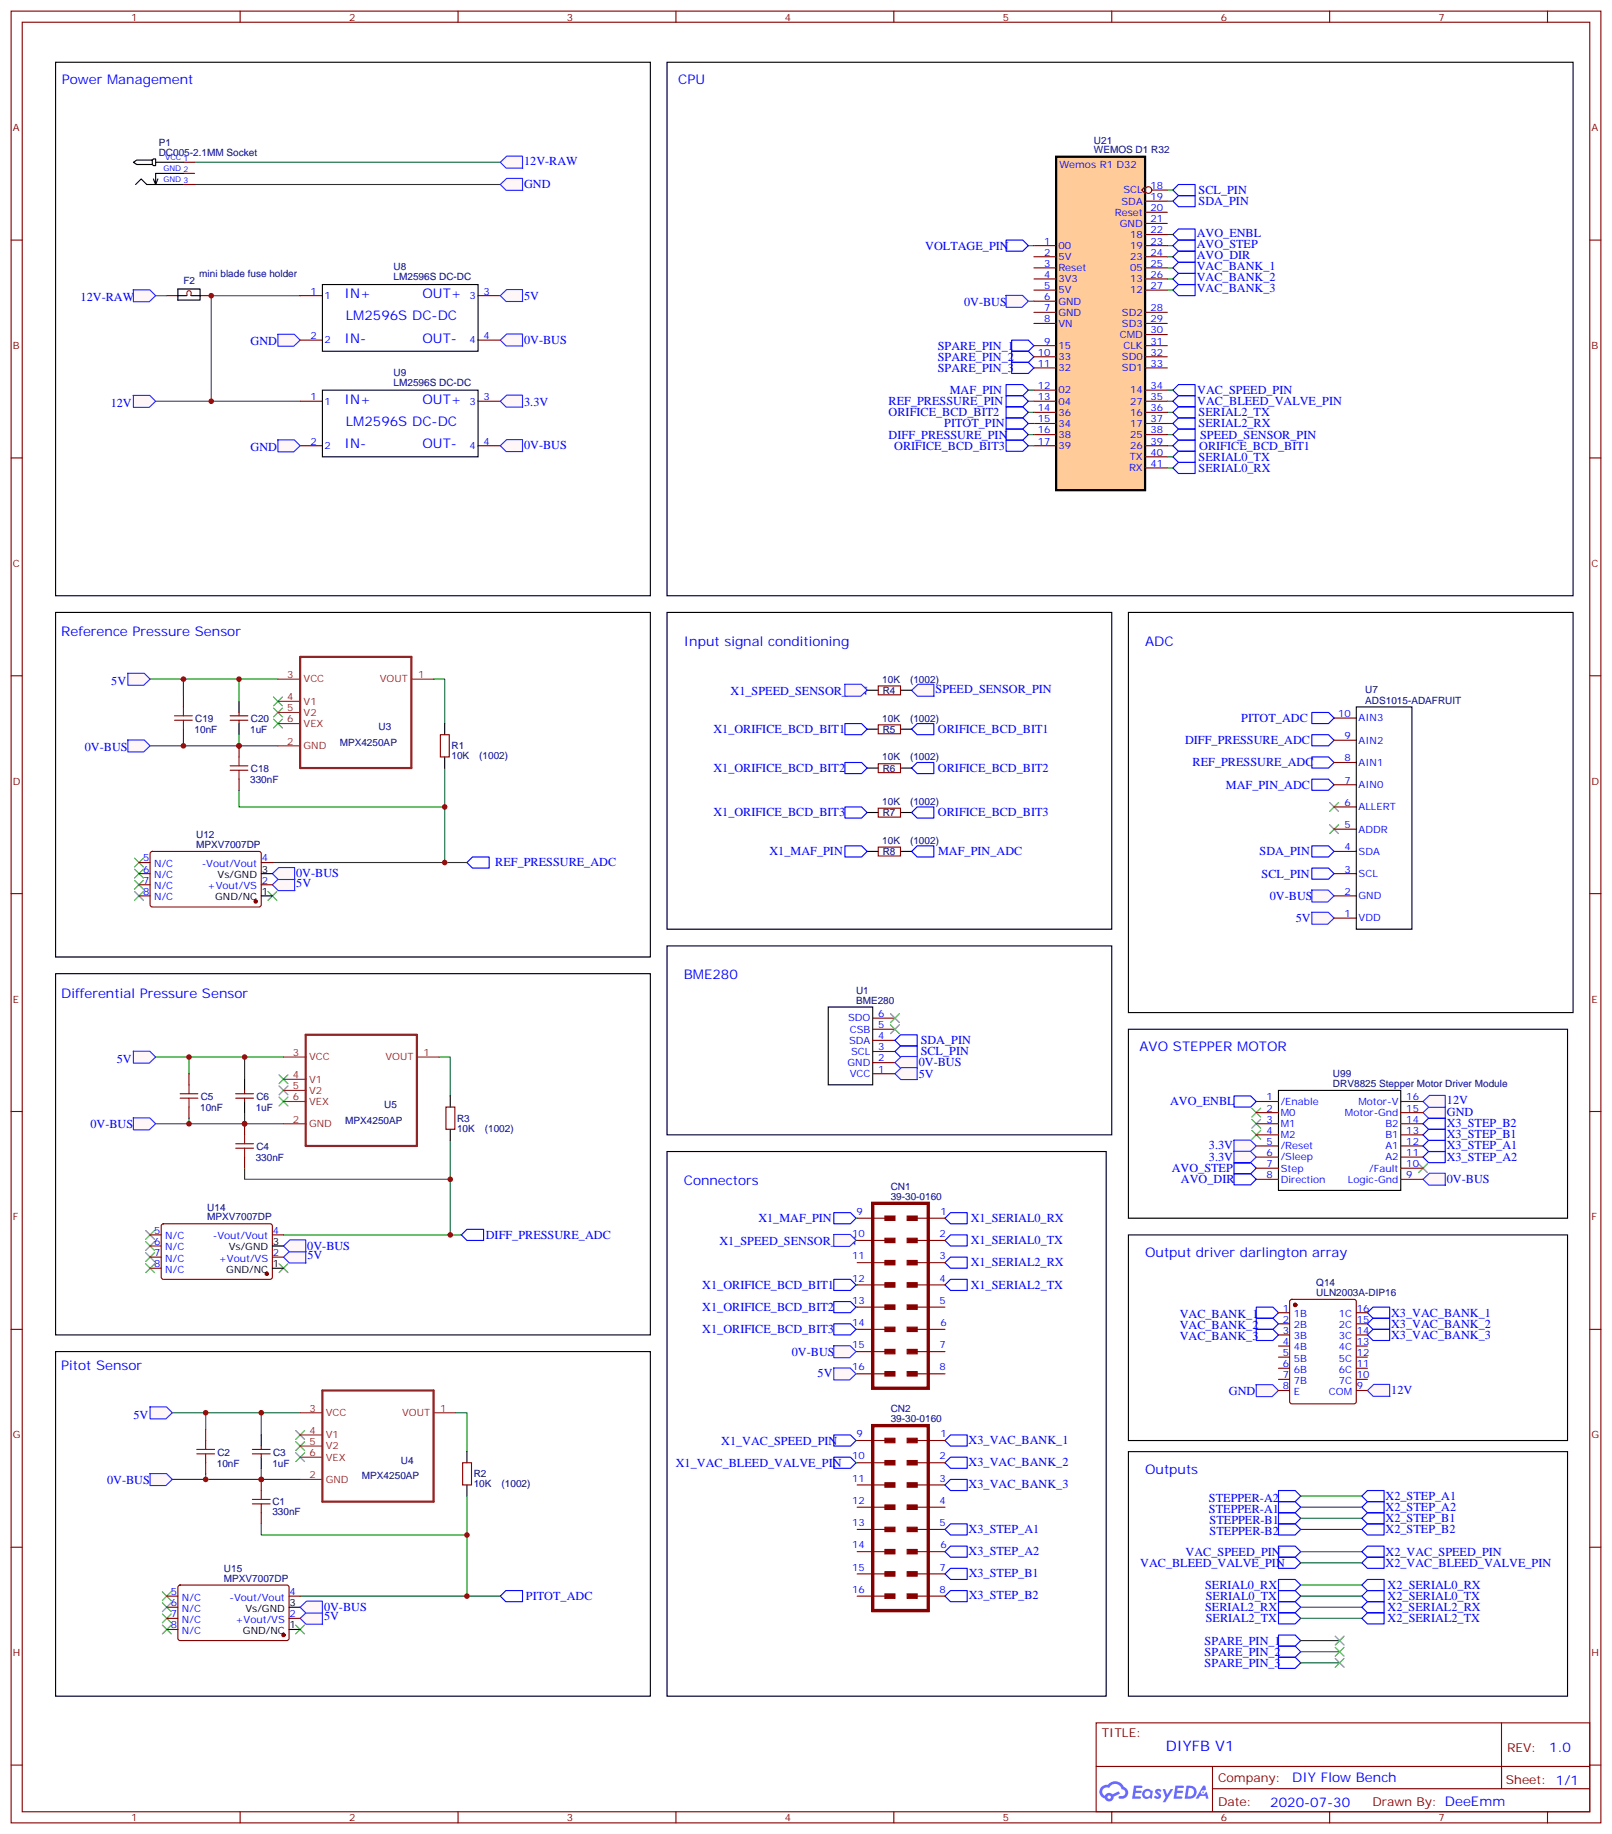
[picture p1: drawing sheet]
<svg xmlns="http://www.w3.org/2000/svg" width="512mm" height="582mm" viewBox="0 0 512 582" stroke-linecap="round" stroke-linejoin="round" font-family="sans-serif">
<defs><g id="words">
<text font-size="4.6" fill="#00f" x="369.9" y="555.8">DIYFB V1</text>
<g font-size="4.2" fill="#00f">
<text x="19.6" y="26.6">Pow</text>
<text x="28.2" y="26.6">er Management</text>
<text x="215.2" y="26.8">CPU</text>
<text x="109.4" y="94.6">IN+</text>
<text x="134.1" y="94.6">OUT+</text>
<text x="109.7" y="101.6">LM2596S DC-DC</text>
<text x="109.4" y="108.7">IN-</text>
<text x="134.1" y="108.7">OUT-</text>
<text x="109.4" y="128.1">IN+</text>
<text x="134.1" y="128.1">OUT+</text>
<text x="109.7" y="135.1">LM2596S DC-DC</text>
<text x="109.4" y="142.3">IN-</text>
<text x="134.1" y="142.3">OUT-</text>
<text x="19.4" y="202">Reference Pressure Sensor</text>
<text x="217" y="205">Input signal conditioning</text>
<text x="363.4" y="205">ADC</text>
<text x="217" y="310.8">BME280</text>
<text x="19.4" y="316.6">Differential Pressure Sensor</text>
<text x="361.6" y="333.7">AVO STEPPER MOTOR</text>
<text x="217" y="376.1">Connectors</text>
<text x="363.4" y="399">Output driver darlington array</text>
<text x="19.4" y="434.8">Pitot Sensor</text>
<text x="363.4" y="467.8">Outputs</text>
<text x="491.6" y="556.1">1.0</text>
<text x="410" y="565.6">DIY FlowBench</text>
<text x="403.1" y="573.4">2020-07-30</text>
</g>
<g font-size="3.9" fill="#00f">
<text x="166.3" y="52.3">12V-RAW</text>
<text x="166.3" y="59.6">GND</text>
<text x="380.3" y="61.6">SCL_PIN</text>
<text x="380.3" y="65.1">SDA_PIN</text>
<text x="379.8" y="75.1">AVO_ENBL</text>
<text x="293.6" y="79.2">VOLTAGE_PIN</text>
<text x="379.8" y="82.2">AVO_DIR</text>
<text x="379.8" y="78.6">AVO_STEP</text>
<text x="379.8" y="89.2">VAC_BANK_2</text>
<text x="379.8" y="85.7">VAC_BANK_1</text>
<text x="25.6" y="95.6">12V-RAW</text>
<text x="166.3" y="95.2">5V</text>
<text x="379.8" y="92.7">VAC_BANK_3</text>
<text x="305.9" y="97">0V-BUS</text>
<text x="79.5" y="109.5">GND</text>
<text x="166.3" y="109.1">0V-BUS</text>
<text x="297.6" y="111">SPARE_PIN_1</text>
<text x="297.6" y="118">SPARE_PIN_3</text>
<text x="297.6" y="114.5">SPARE_PIN_2</text>
<text x="301.4" y="125.1">MAF_PIN</text>
<text x="379.9" y="125">VAC_SPEED_PIN</text>
<text x="35.1" y="129.1">12V</text>
<text x="166.3" y="128.7">3.3V</text>
<text x="282" y="128.6">REF_PRESSURE_PIN</text>
<text x="379.9" y="128.6">VAC_BLEED_VALVE_PIN</text>
<text x="282" y="132.1">ORIFICE_BCD_BIT2</text>
<text x="299.6" y="135.7">PITOT_PIN</text>
<text x="380.3" y="135.7">SERIAL2_RX</text>
<text x="380.3" y="132.1">SERIAL2_TX</text>
<text x="79.5" y="143">GND</text>
<text x="166.3" y="142.6">0V-BUS</text>
<text x="282" y="139.2">DIFF_PRESSURE_PIN</text>
<text x="283.8" y="142.7">ORIFICE_BCD_BIT3</text>
<text x="380.6" y="142.7">ORIFICE_BCD_BIT1</text>
<text x="380.8" y="139.2">SPEED_SENSOR_PIN</text>
<text x="380.3" y="149.8">SERIAL0_RX</text>
<text x="380.3" y="146.2">SERIAL0_TX</text>
<text x="35.3" y="217.4">5V</text>
<text x="231.8" y="220.6">X1_SPEED_SENSOR_PIN</text>
<text x="296.9" y="220">SPEED_SENSOR_PIN</text>
<text x="226.4" y="232.7">X1_ORIFICE_BCD_BIT1</text>
<text x="297.6" y="232.7">ORIFICE_BCD_BIT1</text>
<text x="393.9" y="229.1">PITOT_ADC</text>
<text x="26.9" y="238.2">0V-BUS</text>
<text x="376.1" y="236.1">DIFF_PRESSURE_ADC</text>
<text x="226.4" y="245">X1_ORIFICE_BCD_BIT2</text>
<text x="297.6" y="245">ORIFICE_BCD_BIT2</text>
<text x="378.5" y="243.2">REF_PRESSURE_ADC</text>
<text x="389" y="250.3">MAF_PIN_ADC</text>
<text x="226.4" y="259.1">X1_ORIFICE_BCD_BIT3</text>
<text x="297.6" y="259.1">ORIFICE_BCD_BIT3</text>
<text x="157.2" y="275">REF_PRESSURE_ADC</text>
<text x="244.2" y="271.5">X1_MAF_PIN</text>
<text x="297.7" y="271.4">MAF_PIN_ADC</text>
<text x="399.7" y="271.5">SDA_PIN</text>
<text x="94" y="278.4">0V-BUS</text>
<text x="94" y="281.4">5V</text>
<text x="400.3" y="278.5">SCL_PIN</text>
<text x="403" y="285.7">0V-BUS</text>
<text x="411.2" y="292.5">5V</text>
<text x="292.2" y="331.4">SDA_PIN</text>
<text x="292.2" y="335">SCL_PIN</text>
<text x="37.1" y="337.4">5V</text>
<text x="291.5" y="338.3">0V-BUS</text>
<text x="291.6" y="342.2">5V</text>
<text x="371.3" y="350.8">AVO_ENBL</text>
<text x="459.1" y="350.5">12V</text>
<text x="28.7" y="358.1">0V-BUS</text>
<text x="459.1" y="357.8">X3_STEP_B2</text>
<text x="459.1" y="354.1">GND</text>
<text x="383.6" y="364.8">3.3V</text>
<text x="459.1" y="364.8">X3_STEP_A1</text>
<text x="459.1" y="361.3">X3_STEP_B1</text>
<text x="383.6" y="368.3">3.3V</text>
<text x="459.1" y="368.4">X3_STEP_A2</text>
<text x="371.8" y="372">AVO_STEP</text>
<text x="374.7" y="375.5">AVO_DIR</text>
<text x="459.1" y="375.4">0V-BUS</text>
<text x="240.6" y="387.9">X1_MAF_PIN</text>
<text x="308" y="387.8">X1_SERIAL0_RX</text>
<text x="154.2" y="393.2">DIFF_PRESSURE_ADC</text>
<text x="228.3" y="395.3">X1_SPEED_SENSOR_PIN</text>
<text x="308" y="394.9">X1_SERIAL0_TX</text>
<text x="97.5" y="396.6">0V-BUS</text>
<text x="97.5" y="399.6">5V</text>
<text x="308" y="401.9">X1_SERIAL2_RX</text>
<text x="222.9" y="409.1">X1_ORIFICE_BCD_BIT1</text>
<text x="308" y="409">X1_SERIAL2_TX</text>
<text x="222.9" y="416.1">X1_ORIFICE_BCD_BIT2</text>
<text x="374.4" y="418.4">VAC_BANK_1</text>
<text x="441.4" y="417.9">X3_VAC_BANK_1</text>
<text x="222.9" y="423.2">X1_ORIFICE_BCD_BIT3</text>
<text x="374.4" y="425.4">VAC_BANK_3</text>
<text x="374.4" y="421.9">VAC_BANK_2</text>
<text x="441.4" y="424.9">X3_VAC_BANK_3</text>
<text x="441.4" y="421.4">X3_VAC_BANK_2</text>
<text x="251.3" y="430.4">0V-BUS</text>
<text x="259.5" y="437.1">5V</text>
<text x="390" y="442.9">GND</text>
<text x="441.5" y="442.3">12V</text>
<text x="42.4" y="450.3">5V</text>
<text x="228.9" y="458.6">X1_VAC_SPEED_PIN</text>
<text x="307.4" y="458.3">X3_VAC_BANK_1</text>
<text x="214.5" y="465.6">X1_VAC_BLEED_VALVE_PIN</text>
<text x="307.4" y="465.3">X3_VAC_BANK_2</text>
<text x="34" y="471">0V-BUS</text>
<text x="307.4" y="472.4">X3_VAC_BANK_3</text>
<text x="383.6" y="476.6">STEPPER-A2</text>
<text x="439.7" y="479.6">X2_STEP_A2</text>
<text x="439.7" y="476.1">X2_STEP_A1</text>
<text x="383.6" y="480.1">STEPPER-A1</text>
<text x="383.8" y="483.6">STEPPER-B1</text>
<text x="439.7" y="483.1">X2_STEP_B1</text>
<text x="307.4" y="486.5">X3_STEP_A1</text>
<text x="383.8" y="487.2">STEPPER-B2</text>
<text x="439.7" y="486.7">X2_STEP_B2</text>
<text x="307.4" y="493.6">X3_STEP_A2</text>
<text x="361.8" y="497.3">VAC_BLEED_VALVE_PIN</text>
<text x="376.2" y="493.7">VAC_SPEED_PIN</text>
<text x="439.7" y="497.3">X2_VAC_BLEED_VALVE_PIN</text>
<text x="439.7" y="493.7">X2_VAC_SPEED_PIN</text>
<text x="307.4" y="500.6">X3_STEP_B1</text>
<text x="166.9" y="507.8">PITOT_ADC</text>
<text x="307.4" y="507.7">X3_STEP_B2</text>
<text x="382.4" y="504.3">SERIAL0_RX</text>
<text x="382.6" y="507.9">SERIAL0_TX</text>
<text x="440.3" y="504.3">X2_SERIAL0_RX</text>
<text x="440.3" y="507.8">X2_SERIAL0_TX</text>
<text x="102.8" y="511.2">0V-BUS</text>
<text x="102.8" y="514.2">5V</text>
<text x="382.4" y="511.4">SERIAL2_RX</text>
<text x="382.6" y="514.9">SERIAL2_TX</text>
<text x="440.3" y="511.3">X2_SERIAL2_RX</text>
<text x="440.3" y="514.9">X2_SERIAL2_TX</text>
<text x="382.3" y="521.9">SPARE_PIN_1</text>
<text x="382.3" y="525.5">SPARE_PIN_2</text>
<text x="382.3" y="529">SPARE_PIN_3</text>
</g>
<g font-size="3.9" fill="#800">
<text x="349.6" y="551.4">TITLE:</text>
<text x="478.2" y="556.1">REV:</text>
<text x="386.5" y="565.6">Company:</text>
<text x="477.9" y="566.2">Sheet: 1/1</text>
<text x="386.5" y="573.3">Date:</text>
<text x="435.5" y="573.4">Draw</text>
<text x="445.7" y="573.4">n By: DeeEmm</text>
</g>
<g font-size="3.2" fill="#800">
<text x="41.6" y="6.5">1</text>
<text x="110.8" y="6.5">2</text>
<text x="179.9" y="6.5">3</text>
<text x="249.1" y="6.5">4</text>
<text x="318.2" y="6.5">5</text>
<text x="387.3" y="6.5">6</text>
<text x="456.5" y="6.5">7</text>
<text x="4.1" y="41.6">A</text>
<text x="505" y="41.6">A</text>
<text x="4.1" y="110.8">B</text>
<text x="505" y="110.8">B</text>
<text x="4.1" y="179.9">C</text>
<text x="505" y="179.9">C</text>
<text x="4.1" y="249.1">D</text>
<text x="505" y="249.1">D</text>
<text x="4.1" y="318.2">E</text>
<text x="505" y="318.2">E</text>
<text x="4.1" y="387.3">F</text>
<text x="505" y="387.3">F</text>
<text x="4.1" y="456.5">G</text>
<text x="505" y="456.5">G</text>
<text x="4.1" y="525.6">H</text>
<text x="505" y="525.6">H</text>
<text x="41.6" y="578">1</text>
<text x="110.8" y="578">2</text>
<text x="179.9" y="578">3</text>
<text x="249.1" y="578">4</text>
<text x="318.2" y="578">5</text>
<text x="387.3" y="578">6</text>
<text x="456.5" y="578">7</text>
</g>
<g font-size="3.2" fill="#000080">
<text x="50.4" y="46.2">P1</text>
<text x="347.1" y="45.6">U21</text>
<text x="50.4" y="49.4">DC005-2.1MM Socket</text>
<text x="347.1" y="48.7">WEMOS D1 R32</text>
<text x="63.2" y="87.8">mini blade fuse holder</text>
<text x="124.9" y="88.9">LM2596S DC-DC</text>
<text x="124.9" y="85.7">U8</text>
<text x="58.2" y="90.1">F2</text>
<text x="124.9" y="119.2">U9</text>
<text x="124.9" y="122.4">LM2596S DC-DC</text>
<text x="280" y="216.6">10K</text>
<text x="280.1" y="220.2">R4</text>
<text x="288.8" y="216.6">(1002)</text>
<text x="433.2" y="220.1">U7</text>
<text x="433.2" y="223.3">ADS1015-ADAFRUIT</text>
<text x="61.7" y="232.6">10nF</text>
<text x="61.9" y="229.1">C19</text>
<text x="79.4" y="232.6">1uF</text>
<text x="79.6" y="229.1">C20</text>
<text x="120.2" y="231.8">U3</text>
<text x="280" y="229">10K</text>
<text x="280.1" y="232.6">R5</text>
<text x="288.8" y="229">(1002)</text>
<text x="107.8" y="236.7">MPX4250AP</text>
<text x="143.3" y="237.8">R1</text>
<text x="79.6" y="245">C18</text>
<text x="143.3" y="241">10K</text>
<text x="152.1" y="241">(1002)</text>
<text x="280" y="241.3">10K</text>
<text x="280.1" y="244.9">R6</text>
<text x="288.8" y="241.3">(1002)</text>
<text x="79.4" y="248.5">330nF</text>
<text x="280" y="255.5">10K</text>
<text x="288.8" y="255.5">(1002)</text>
<text x="280.1" y="259">R7</text>
<text x="62.2" y="269.2">MPXV7007DP</text>
<text x="62.2" y="266">U12</text>
<text x="280" y="267.8">10K</text>
<text x="288.8" y="267.8">(1002)</text>
<text x="280.1" y="271.4">R8</text>
<text x="271.7" y="315.4">U1</text>
<text x="271.6" y="318.5">BME280</text>
<text x="423" y="341.7">U99</text>
<text x="423" y="344.8">DRV8825 Stepper Motor Driver Module</text>
<text x="63.5" y="352.6">10nF</text>
<text x="63.7" y="349.1">C5</text>
<text x="81.1" y="352.6">1uF</text>
<text x="81.3" y="349.1">C6</text>
<text x="121.9" y="351.7">U5</text>
<text x="109.6" y="356.7">MPX4250AP</text>
<text x="145" y="359.2">10K</text>
<text x="145" y="356">R3</text>
<text x="153.9" y="359.2">(1002)</text>
<text x="81.3" y="365">C4</text>
<text x="81.1" y="368.5">330nF</text>
<text x="282.6" y="377.7">CN1</text>
<text x="282.6" y="380.9">39-30-0160</text>
<text x="65.8" y="387.3">MPXV7007DP</text>
<text x="65.8" y="384.2">U14</text>
<text x="417.7" y="411.3">ULN2003A-DIP16</text>
<text x="417.7" y="408.2">Q14</text>
<text x="282.6" y="448.2">CN2</text>
<text x="282.6" y="451.4">39-30-0160</text>
<text x="69" y="462">C2</text>
<text x="86.6" y="462">C3</text>
<text x="68.8" y="465.5">10nF</text>
<text x="86.4" y="465.5">1uF</text>
<text x="127.2" y="464.6">U4</text>
<text x="114.9" y="469.5">MPX4250AP</text>
<text x="150.3" y="472.1">10K</text>
<text x="150.3" y="468.9">R2</text>
<text x="159.2" y="472.1">(1002)</text>
<text x="86.4" y="477.7">C1</text>
<text x="86.4" y="480.9">330nF</text>
<text x="71.1" y="502">MPXV7007DP</text>
<text x="71.1" y="498.9">U15</text>
</g>
<g font-size="3.2" fill="#00f">
<text x="336.2" y="53.3">Wemos R1 D32</text>
<text x="365.1" y="60">18</text>
<text x="355.9" y="64.9">SDA</text>
<text x="356.5" y="61.4">SCL</text>
<text x="365.1" y="63.5">19</text>
<text x="353.8" y="68.4">Reset</text>
<text x="355.4" y="72">GND</text>
<text x="365.1" y="67">20</text>
<text x="365.1" y="70.6">21</text>
<text x="331.4" y="77.6">1</text>
<text x="358.6" y="75.5">18</text>
<text x="365.1" y="74.1">22</text>
<text x="365.1" y="77.6">23</text>
<text x="331.4" y="81.1">2</text>
<text x="335.8" y="79">00</text>
<text x="335.8" y="82.5">5V</text>
<text x="358.6" y="79">19</text>
<text x="358.6" y="82.5">23</text>
<text x="365.1" y="81.1">24</text>
<text x="331.4" y="84.7">3</text>
<text x="331.4" y="88.2">4</text>
<text x="335.8" y="86.1">Reset</text>
<text x="335.8" y="89.6">3V3</text>
<text x="358.6" y="86.1">05</text>
<text x="358.6" y="89.6">13</text>
<text x="365.1" y="84.7">25</text>
<text x="365.1" y="88.2">26</text>
<text x="98.5" y="93.5">1</text>
<text x="103" y="94.9">1</text>
<text x="149" y="94.9">3</text>
<text x="153.5" y="93.5">3</text>
<text x="331.4" y="91.7">5</text>
<text x="331.4" y="95.2">6</text>
<text x="335.8" y="93.1">5V</text>
<text x="358.6" y="93.1">12</text>
<text x="365.1" y="91.7">27</text>
<text x="331.4" y="98.8">7</text>
<text x="335.8" y="96.7">GND</text>
<text x="335.8" y="100.2">GND</text>
<text x="356" y="100.2">SD2</text>
<text x="365.1" y="98.8">28</text>
<text x="98.5" y="107.6">2</text>
<text x="153.5" y="107.6">4</text>
<text x="331.4" y="102.3">8</text>
<text x="335.8" y="103.7">VN</text>
<text x="355.3" y="107.2">CMD</text>
<text x="356" y="103.7">SD3</text>
<text x="365.1" y="102.3">29</text>
<text x="365.1" y="105.8">30</text>
<text x="103" y="109">2</text>
<text x="149" y="109">4</text>
<text x="329.3" y="112.9">10</text>
<text x="331.4" y="109.4">9</text>
<text x="335.8" y="110.8">15</text>
<text x="356.5" y="110.8">CLK</text>
<text x="365.1" y="112.9">32</text>
<text x="365.1" y="109.4">31</text>
<text x="329.3" y="116.4">11</text>
<text x="335.8" y="114.3">33</text>
<text x="335.8" y="117.8">32</text>
<text x="356" y="114.3">SD0</text>
<text x="356" y="117.8">SD1</text>
<text x="365.1" y="116.4">33</text>
<text x="329.3" y="123.5">12</text>
<text x="335.8" y="124.9">02</text>
<text x="358.6" y="124.9">14</text>
<text x="365.1" y="123.5">34</text>
<text x="98.5" y="127">1</text>
<text x="103" y="128.4">1</text>
<text x="149" y="128.4">3</text>
<text x="153.5" y="127">3</text>
<text x="329.3" y="127">13</text>
<text x="329.3" y="130.5">14</text>
<text x="335.8" y="128.4">04</text>
<text x="335.8" y="131.9">36</text>
<text x="358.6" y="131.9">16</text>
<text x="358.6" y="128.4">27</text>
<text x="365.1" y="130.5">36</text>
<text x="365.1" y="127">35</text>
<text x="329.3" y="134.1">15</text>
<text x="329.3" y="137.6">16</text>
<text x="335.8" y="135.5">34</text>
<text x="358.6" y="135.5">17</text>
<text x="365.1" y="134.1">37</text>
<text x="365.1" y="137.6">38</text>
<text x="98.5" y="141.1">2</text>
<text x="103" y="142.5">2</text>
<text x="149" y="142.5">4</text>
<text x="153.5" y="141.1">4</text>
<text x="329.3" y="141.1">17</text>
<text x="335.8" y="139">38</text>
<text x="335.8" y="142.5">39</text>
<text x="358.6" y="142.5">26</text>
<text x="358.6" y="139">25</text>
<text x="365.1" y="141.1">39</text>
<text x="358.3" y="149.6">RX</text>
<text x="358.5" y="146">TX</text>
<text x="365.1" y="144.6">40</text>
<text x="365.1" y="148.2">41</text>
<text x="424.6" y="227.5">10</text>
<text x="431.1" y="229">AIN3</text>
<text x="426.6" y="234.6">9</text>
<text x="431.1" y="236">AIN2</text>
<text x="426.6" y="241.7">8</text>
<text x="431.1" y="243.1">AIN1</text>
<text x="426.6" y="248.7">7</text>
<text x="431.1" y="250.1">AIN0</text>
<text x="426.6" y="255.8">6</text>
<text x="431.1" y="257.2">ALLERT</text>
<text x="426.6" y="262.8">5</text>
<text x="426.6" y="269.9">4</text>
<text x="431.1" y="264.2">ADDR</text>
<text x="45.4" y="273.4">5</text>
<text x="48.9" y="275.2">N/C</text>
<text x="64" y="275.2">-Vout/Vout</text>
<text x="83.1" y="273.4">4</text>
<text x="431.1" y="271.3">SDA</text>
<text x="45.4" y="276.9">6</text>
<text x="45.4" y="280.5">7</text>
<text x="48.9" y="278.7">N/C</text>
<text x="83.1" y="280.5">2</text>
<text x="426.6" y="276.9">3</text>
<text x="431.1" y="278.3">SCL</text>
<text x="45.4" y="284">8</text>
<text x="48.9" y="282.2">N/C</text>
<text x="48.9" y="285.7">N/C</text>
<text x="65.9" y="282.2">+Vout/VS</text>
<text x="426.6" y="284">2</text>
<text x="431.1" y="285.4">GND</text>
<text x="426.6" y="291">1</text>
<text x="431.1" y="292.5">VDD</text>
<text x="278.7" y="322.8">6</text>
<text x="269.1" y="324.2">SDO</text>
<text x="269.7" y="327.7">CSB</text>
<text x="278.7" y="329.8">4</text>
<text x="278.7" y="326.3">5</text>
<text x="269.4" y="331.3">SDA</text>
<text x="270.1" y="334.8">SCL</text>
<text x="278.7" y="333.4">3</text>
<text x="268.9" y="338.3">GND</text>
<text x="269.6" y="341.8">VCC</text>
<text x="278.7" y="340.4">1</text>
<text x="278.7" y="336.9">2</text>
<text x="401.9" y="349.2">1</text>
<text x="401.9" y="352.8">2</text>
<text x="406.4" y="350.7">/Enable</text>
<text x="431.1" y="350.7">Motor-V</text>
<text x="446.3" y="352.8">15</text>
<text x="446.3" y="349.2">16</text>
<text x="401.9" y="356.3">3</text>
<text x="401.9" y="359.8">4</text>
<text x="406.4" y="354.2">M0</text>
<text x="406.4" y="357.7">M1</text>
<text x="426.8" y="354.2">Motor-Gnd</text>
<text x="439.6" y="357.7">B2</text>
<text x="446.3" y="359.8">13</text>
<text x="446.3" y="356.3">14</text>
<text x="401.9" y="363.4">5</text>
<text x="406.4" y="361.2">M2</text>
<text x="406.4" y="364.8">/Reset</text>
<text x="439.6" y="361.2">B1</text>
<text x="439.6" y="364.8">A1</text>
<text x="446.3" y="363.4">12</text>
<text x="401.9" y="366.9">6</text>
<text x="401.9" y="370.4">7</text>
<text x="406.4" y="368.3">/Sleep</text>
<text x="406.4" y="371.8">Step</text>
<text x="434.5" y="371.8">/Fault</text>
<text x="439.6" y="368.3">A2</text>
<text x="446.3" y="370.4">10</text>
<text x="446.3" y="366.9">11</text>
<text x="401.9" y="373.9">8</text>
<text x="406.4" y="375.4">Direction</text>
<text x="427.7" y="375.4">Logic-Gnd</text>
<text x="446.3" y="373.9">9</text>
<text x="271.7" y="385.6">9</text>
<text x="298.4" y="385.6">1</text>
<text x="49" y="391.6">5</text>
<text x="49" y="395.1">6</text>
<text x="52.5" y="393.3">N/C</text>
<text x="67.5" y="393.3">-Vout/Vout</text>
<text x="86.6" y="391.6">4</text>
<text x="270.4" y="392.6">10</text>
<text x="298.1" y="392.6">2</text>
<text x="49" y="398.6">7</text>
<text x="52.5" y="396.9">N/C</text>
<text x="52.5" y="400.4">N/C</text>
<text x="69.4" y="400.4">+Vout/VS</text>
<text x="86.6" y="398.6">2</text>
<text x="270.4" y="399.7">11</text>
<text x="298.1" y="399.7">3</text>
<text x="49" y="402.2">8</text>
<text x="52.5" y="403.9">N/C</text>
<text x="270.4" y="406.8">12</text>
<text x="298.1" y="406.8">4</text>
<text x="270.4" y="413.8">13</text>
<text x="298.1" y="413.8">5</text>
<text x="407" y="416.3">1</text>
<text x="407" y="419.8">2</text>
<text x="410.5" y="418">1B</text>
<text x="424.9" y="418">1C</text>
<text x="430.6" y="419.8">15</text>
<text x="430.6" y="416.3">16</text>
<text x="270.4" y="420.9">14</text>
<text x="298.4" y="420.9">6</text>
<text x="407" y="423.3">3</text>
<text x="410.5" y="421.6">2B</text>
<text x="410.5" y="425.1">3B</text>
<text x="424.9" y="425.1">3C</text>
<text x="424.9" y="421.6">2C</text>
<text x="430.6" y="423.3">14</text>
<text x="270.4" y="427.9">15</text>
<text x="298.1" y="427.9">7</text>
<text x="407" y="426.9">4</text>
<text x="407" y="430.4">5</text>
<text x="410.5" y="428.6">4B</text>
<text x="424.9" y="428.6">4C</text>
<text x="430.6" y="430.4">12</text>
<text x="430.6" y="426.9">13</text>
<text x="270.4" y="435">16</text>
<text x="298.1" y="435">8</text>
<text x="407" y="433.9">6</text>
<text x="407" y="437.4">7</text>
<text x="410.5" y="432.2">5B</text>
<text x="410.5" y="435.7">6B</text>
<text x="424.9" y="435.7">6C</text>
<text x="424.9" y="432.2">5C</text>
<text x="430.6" y="437.4">10</text>
<text x="430.6" y="433.9">11</text>
<text x="407" y="441">8</text>
<text x="410.5" y="439.2">7B</text>
<text x="410.5" y="442.7">E</text>
<text x="421.7" y="442.7">COM</text>
<text x="424.9" y="439.2">7C</text>
<text x="430.6" y="441">9</text>
<text x="271.7" y="456.1">9</text>
<text x="298.4" y="456.1">1</text>
<text x="270.4" y="463.2">10</text>
<text x="298.1" y="463.2">2</text>
<text x="270.4" y="470.3">11</text>
<text x="298.1" y="470.3">3</text>
<text x="270.4" y="477.3">12</text>
<text x="298.1" y="477.3">4</text>
<text x="270.4" y="484.4">13</text>
<text x="298.1" y="484.4">5</text>
<text x="270.4" y="491.4">14</text>
<text x="298.4" y="491.4">6</text>
<text x="270.4" y="498.5">15</text>
<text x="298.1" y="498.5">7</text>
<text x="54.3" y="506.2">5</text>
<text x="54.3" y="509.8">6</text>
<text x="57.7" y="508">N/C</text>
<text x="72.8" y="508">-Vout/Vout</text>
<text x="91.9" y="506.2">4</text>
<text x="270.4" y="505.5">16</text>
<text x="298.1" y="505.5">8</text>
<text x="54.3" y="513.3">7</text>
<text x="57.7" y="511.5">N/C</text>
<text x="57.7" y="515.1">N/C</text>
<text x="74.7" y="515.1">+Vout/VS</text>
<text x="91.9" y="513.3">2</text>
<text x="54.3" y="516.8">8</text>
<text x="57.7" y="518.6">N/C</text>
</g>
<g font-size="3.2" fill="#8d2323">
<text x="91.1" y="215.2">3</text>
<text x="132.6" y="215.2">1</text>
<text x="96.3" y="216.6">VCC</text>
<text x="120.5" y="216.6">VOUT</text>
<text x="91.1" y="222.2">4</text>
<text x="91.1" y="225.8">5</text>
<text x="96.3" y="223.7">V1</text>
<text x="96.3" y="227.2">V2</text>
<text x="91.1" y="229.3">6</text>
<text x="96.3" y="230.7">VEX</text>
<text x="91.1" y="236.4">2</text>
<text x="96.3" y="237.8">GND</text>
<text x="92.9" y="335.1">3</text>
<text x="134.4" y="335.1">1</text>
<text x="98.1" y="336.5">VCC</text>
<text x="122.3" y="336.5">VOUT</text>
<text x="92.9" y="342.2">4</text>
<text x="92.9" y="345.7">5</text>
<text x="98.1" y="343.6">V1</text>
<text x="98.1" y="347.1">V2</text>
<text x="92.9" y="349.2">6</text>
<text x="98.1" y="350.7">VEX</text>
<text x="92.9" y="356.3">2</text>
<text x="98.1" y="357.7">GND</text>
<text x="98.2" y="448">3</text>
<text x="103.4" y="449.4">VCC</text>
<text x="127.6" y="449.4">VOUT</text>
<text x="139.7" y="448">1</text>
<text x="98.2" y="455.1">4</text>
<text x="98.2" y="458.6">5</text>
<text x="103.4" y="456.5">V1</text>
<text x="103.4" y="460">V2</text>
<text x="98.2" y="462.1">6</text>
<text x="103.4" y="463.5">VEX</text>
<text x="98.2" y="469.2">2</text>
<text x="103.4" y="470.6">GND</text>
</g>
<g font-size="3.2">
<text x="69.1" y="278.7">Vs/GND</text>
<text x="83.1" y="276.9">3</text>
<text x="68.3" y="285.7">GND/NC</text>
<text x="83.1" y="284">1</text>
<text x="86.6" y="395.1">3</text>
<text x="72.6" y="396.9">Vs/GND</text>
<text x="71.8" y="403.9">GND/NC</text>
<text x="86.6" y="402.2">1</text>
<text x="91.9" y="509.8">3</text>
<text x="77.9" y="511.5">Vs/GND</text>
<text x="77.1" y="518.6">GND/NC</text>
<text x="91.9" y="516.8">1</text>
</g>
<g font-size="2.5" fill="#00f">
<text x="52.4" y="50.8">VCC1</text>
<text x="51.8" y="57.9">GND3</text>
<text x="51.8" y="54.3">GND2</text>
</g>
</g></defs>
<path d="M61.7 58.6h97M61.7 51.5h97" fill="none" stroke="#008700" stroke-width=".35"/>
<path d="M42.3 51.5l1.1-.7h4.9v1.4h-4.9zM43 58.6l1.8-1.8 1.8 1.8h11.6M48.3 50.8l.4-.4h.7v2.2h-.7l-.4-.4M49.4 51.5h8.8M50.1 56.8l-.7 1.8M58.2 55h-8.8v3.6l-.7-1.8" fill="none" stroke="#000" stroke-width=".35"/>
<path d="M58.2 58.6h3.5M58.2 55h3.5M58.2 51.5h3.5" fill="none" stroke="#870000" stroke-width=".35"/>
<path d="M264.6 384.9h5.3l1.7 1.7-1.7 1.8h-5.3zM264.6 413.1h5.3l1.7 1.8-1.7 1.7h-5.3zM264.6 406h5.3l1.7 1.8-1.7 1.8h-5.3zM264.6 420.2h5.3l1.7 1.7-1.7 1.8h-5.3z" fill="none" stroke="#00f" stroke-width=".35"/>
<path d="M264.5 391.8h5.3l1.8 1.9-2 1.9h-5z" fill="#fff7f7" stroke="#420aff" stroke-width=".35"/>
<path d="M264.6 455.4h5.3l1.7 1.8-1.7 1.8h-5.3zM299.9 457.2l1.7-1.8h5.3v3.6h-5.3zM264.6 462.5h5.3l1.7 1.8-1.7 1.7h-5.3zM299.9 471.3l1.7-1.8h5.3v3.6h-5.3zM299.9 464.3l1.7-1.8h5.3v3.5h-5.3zM299.9 499.5l1.7-1.7h5.3v3.5h-5.3zM299.9 492.5l1.7-1.8h5.3v3.5h-5.3zM299.9 485.4l1.7-1.7h5.3v3.5h-5.3zM299.9 506.6l1.7-1.8h5.3v3.6h-5.3z" fill="none" stroke="#00f" stroke-width=".35"/>
<g fill="#fff7f7" stroke="#420aff" stroke-width=".35">
<path d="M158.7 58.6l2.1-2h5l.1 3.8h-5.3z"/>
<path d="M158.7 51.5l2.1-1.9h5l.1 3.8h-5.3z"/>
</g>
<path d="M211.7 365.5h139.3v172.8h-139.3z" fill="none" stroke="#000" stroke-width=".35"/>
<path d="M49.4 93.8h3.5M95.2 93.8h-28.2v33.6h28.2" fill="none" stroke="#008700" stroke-width=".35"/>
<g fill="#fff7f7" stroke="#420aff" stroke-width=".35">
<path d="M88.1 139.6h5.3l1.8 1.9-2 1.9h-5z"/>
<path d="M88.1 106.1h5.3l1.8 1.8-2 2h-5z"/>
<path d="M158.7 141.5l2.1-2h5l.1 3.8h-5.3z"/>
<path d="M158.7 107.9l2.1-1.9h5l.1 3.8h-5.3z"/>
<path d="M42.2 92h5.3l1.9 1.8-2 2h-5.1z"/>
</g>
<path d="M52.9 93.8h3.5M63.5 93.8h3.5M95.2 93.8h7.1M151.7 93.8h7M95.2 107.9h7.1M151.7 107.9h7M95.2 127.4h7.1M151.7 127.4h7M95.2 141.5h7.1M151.7 141.5h7" fill="none" stroke="#870000" stroke-width=".35"/>
<path d="M59.4 93.7a.83 .83 0 0 1 0-1.2 .83 .83 0 0 1 1.2 .1 .83 .83 0 0 1-.1 1.2" fill="none" stroke="#8c2424" stroke-width=".35"/>
<path d="M56.4 91.7h7.1v3.5h-7.1zM56.4 93.8h2.9M60.7 93.8h2.8M102.3 90.3h49.4v21.2h-49.4zM102.3 123.8h49.4v21.2h-49.4z" fill="none" stroke="#000" stroke-width=".35"/>
<path d="M268.1 268.5h5.3l1.8 1.7-1.8 1.8h-5.3zM289.3 270.2l1.7-1.7h5.3v3.5h-5.3z" fill="none" stroke="#00f" stroke-width=".35"/>
<g fill="none" stroke="#3c3" stroke-width=".35">
<path d="M86.8 228.2l2.8 2.9M86.8 224.7l2.8 2.8M86.8 221.2l2.8 2.8M89.6 228.2l-2.8 2.9M89.6 224.7l-2.8 2.8M89.6 221.2l-2.8 2.8M421.9 254.7l2.8 2.8M424.7 254.7l-2.8 2.8M42.7 279.4l2.8 2.8M42.7 275.9l2.8 2.8M42.7 272.3l2.8 2.9M45.5 272.3l-2.8 2.9"/>
<path d="M45.5 279.4l-2.8 2.8M45.5 275.9l-2.8 2.8M421.9 261.8l2.8 2.8M424.7 261.8l-2.8 2.8M42.7 282.9l2.8 2.8M45.5 282.9l-2.8 2.8M85 282.9l2.8 2.8M87.8 282.9l-2.8 2.8M88.5 348.2l2.9 2.8M88.5 344.7l2.9 2.8M88.5 341.1l2.9 2.9M91.4 348.2l-2.9 2.8"/>
<path d="M91.4 344.7l-2.9 2.8M91.4 341.1l-2.9 2.9M46.2 397.6l2.8 2.8M46.2 394.1l2.8 2.8M46.2 390.5l2.8 2.8M49 397.6l-2.8 2.8M49 394.1l-2.8 2.8M49 390.5l-2.8 2.8M46.2 401.1l2.8 2.8M49 401.1l-2.8 2.8M88.5 401.1l2.9 2.8M91.4 401.1l-2.9 2.8"/>
<path d="M93.8 457.6l2.9 2.8M93.8 454l2.9 2.8M96.7 457.6l-2.9 2.8M96.7 454l-2.9 2.8M93.8 461.1l2.9 2.8M96.7 461.1l-2.9 2.8M51.5 515.8l2.8 2.8M51.5 512.2l2.8 2.9M51.5 508.7l2.8 2.8M51.5 505.2l2.8 2.8M54.3 515.8l-2.8 2.8M54.3 512.2l-2.8 2.9"/>
<path d="M54.3 508.7l-2.8 2.8M54.3 505.2l-2.8 2.8M93.8 515.8l2.9 2.8M96.7 515.8l-2.9 2.8"/>
</g>
<g fill="#fff7f7" stroke="#420aff" stroke-width=".35">
<path d="M433.9 441.3l2-1.9h5.1l.1 3.8h-5.3z"/>
<path d="M451.6 374.3l2-1.9h5l.1 3.7h-5.3z"/>
<path d="M398.6 439.5h5.2l1.9 1.8-2 2h-5.1z"/>
</g>
<path d="M416.3 226.1h5.3l1.7 1.8-1.7 1.8h-5.3zM416.3 233.2h5.3l1.7 1.7-1.7 1.8h-5.3zM416.3 240.2h5.3l1.7 1.8-1.7 1.8h-5.3zM416.3 247.3h5.3l1.7 1.8-1.7 1.7h-5.3zM405.7 501.3h5.3l1.7 1.8-1.7 1.7h-5.3zM405.7 504.8h5.3l1.7 1.8-1.7 1.8h-5.3zM405.7 508.4h5.3l1.7 1.7-1.7 1.8h-5.3zM405.7 511.9h5.3l1.7 1.7-1.7 1.8h-5.3zM405.7 518.9h5.3l1.7 1.8-1.7 1.8h-5.3zM405.7 526h5.3l1.7 1.8-1.7 1.7h-5.3zM405.7 522.5h5.3l1.7 1.7-1.7 1.8h-5.3z" fill="none" stroke="#00f" stroke-width=".35"/>
<path d="M397.2 358.8l2.8 2.8M397.2 355.2l2.8 2.9M397.2 351.7l2.8 2.8M400 358.8l-2.8 2.8M400 355.2l-2.8 2.9M400 351.7l-2.8 2.8M450.1 369.4l2.9 2.8M453 369.4l-2.9 2.8" fill="none" stroke="#3c3" stroke-width=".35"/>
<path d="M275.2 270.2h3.5M285.8 270.2h3.5" fill="none" stroke="#000" stroke-width=".35"/>
<path d="M278.7 268.9h7.1v2.8h-7.1z" fill="none" stroke="#870000" stroke-width=".35"/>
<g fill="#fff7f7" stroke="#420aff" stroke-width=".35">
<path d="M416.2 289.5h5.3l1.8 1.9-2 1.9h-5z"/>
<path d="M416.2 282.5h5.3l1.8 1.8-2 2h-5z"/>
</g>
<path d="M149.9 272h5.3v3.5h-5.3l-1.7-1.7zM416.3 275.5h5.3l1.7 1.8-1.7 1.7h-5.3zM416.3 268.5h5.3l1.7 1.7-1.7 1.8h-5.3zM146.4 391.9l1.8-1.7h5.3v3.5h-5.3zM158.7 506.6l1.8-1.8h5.3v3.6h-5.3z" fill="none" stroke="#00f" stroke-width=".35"/>
<g fill="none" stroke="#870000" stroke-width=".35">
<path d="M75.8 236.7v3.5M423.3 227.9h7.1M423.3 234.9h7.1M75.8 247.3v3.5M423.3 242h7.1M423.3 249.1h7.1M423.3 256.1h7.1M423.3 263.2h7.1M423.3 270.2h7.1M423.3 277.3h7.1M423.3 284.3h7.1M423.3 291.4h7.1"/>
<path d="M77.6 356.7v3.5M77.6 367.2v3.6"/>
</g>
<path d="M430.4 224.4h17.6v70.5h-17.6z" fill="none" stroke="#000" stroke-width=".35"/>
<path d="M75.8 250.8v5.3h65.3M86.4 273.8h61.8M77.6 370.8v3.5h65.3M90 391.9h56.4M82.9 483.7v3.5h65.3M95.2 506.6h63.5" fill="none" stroke="#008700" stroke-width=".35"/>
<path d="M73 244.5h5.7M73 243.1h5.7M75.8 240.2v2.9M75.8 244.5v2.8M74.8 364.4h5.6M74.8 363h5.6M77.6 360.2v2.8M77.6 364.4v2.8" fill="none" stroke="#a10000" stroke-width=".35"/>
<g fill="#fff7f7" stroke="#420aff" stroke-width=".35">
<path d="M86.4 280.8l2.1-1.9h5l.1 3.8h-5.3z"/>
<path d="M90 399l2-1.9h5l.1 3.7h-5.3z"/>
<path d="M95.2 513.6l2.1-1.9h5l.1 3.8h-5.3z"/>
<path d="M90 395.5l2-2h5l.1 3.8h-5.3z"/>
<path d="M86.4 277.3l2.1-2h5l.1 3.8h-5.3z"/>
<path d="M95.2 510.1l2.1-1.9h5l.1 3.8h-5.3z"/>
</g>
<g fill="none" stroke="#00f" stroke-width=".35">
<path d="M268.1 229.7h5.3l1.8 1.7-1.8 1.8h-5.3zM268.1 256.1h5.3l1.8 1.8-1.8 1.7h-5.3zM268.1 242h5.3l1.8 1.8-1.8 1.7h-5.3zM405.7 473.1h5.3l1.7 1.7-1.7 1.8h-5.3zM405.7 476.6h5.3l1.7 1.8-1.7 1.7h-5.3zM432.2 478.4l1.7-1.8h5.3v3.5h-5.3zM432.2 474.8l1.7-1.7h5.3v3.5h-5.3zM405.7 494.2h5.3l1.7 1.8-1.7 1.8h-5.3zM405.7 490.7h5.3l1.7 1.8-1.7 1.7h-5.3zM405.7 480.1h5.3l1.7 1.8-1.7 1.8h-5.3zM405.7 483.7h5.3l1.7 1.7-1.7 1.8h-5.3zM432.2 496l1.7-1.8h5.3v3.6h-5.3z"/>
<path d="M432.2 492.5l1.7-1.8h5.3v3.5h-5.3zM432.2 485.4l1.7-1.7h5.3v3.5h-5.3zM432.2 481.9l1.7-1.8h5.3v3.6h-5.3z"/>
</g>
<path d="M358.1 194.4h141.1v127h-141.1zM211.7 300.2h141.1v60h-141.1zM358.1 460.7h139.3v77.6h-139.3z" fill="none" stroke="#000" stroke-width=".35"/>
<path d="M268 217.2h5.3l1.9 1.8-2.1 2h-5z" fill="#fff7f7" stroke="#420aff" stroke-width=".35"/>
<path d="M398.6 418.4h5.3l1.8 1.8-1.8 1.7h-5.3zM398.6 414.9h5.3l1.8 1.7-1.8 1.8h-5.3zM433.9 416.6l1.8-1.7h5.3v3.5h-5.3zM398.6 421.9h5.3l1.8 1.8-1.8 1.7h-5.3zM433.9 423.7l1.8-1.8h5.3v3.5h-5.3zM433.9 420.2l1.8-1.8h5.3v3.5h-5.3z" fill="none" stroke="#00f" stroke-width=".35"/>
<g fill="#fff7f7" stroke="#420aff" stroke-width=".35">
<path d="M391.5 361.9h5.3l1.8 1.8-2 2h-5z"/>
<path d="M391.5 365.4h5.3l1.8 1.8-2 2h-5z"/>
</g>
<path d="M275.2 231.4h3.5M285.8 231.4h3.5M275.2 257.9h3.5M275.2 243.8h3.5M285.8 257.9h3.5M285.8 243.8h3.5" fill="none" stroke="#000" stroke-width=".35"/>
<path d="M278.7 230.1h7.1v2.8h-7.1zM278.7 256.5h7.1v2.8h-7.1zM278.7 242.4h7.1v2.8h-7.1z" fill="none" stroke="#870000" stroke-width=".35"/>
<path d="M289.3 231.4l1.7-1.7h5.3v3.5h-5.3zM289.3 257.9l1.7-1.8h5.3v3.5h-5.3zM289.3 243.8l1.7-1.8h5.3v3.5h-5.3z" fill="none" stroke="#00f" stroke-width=".35"/>
<path d="M158.7 127.4l2.1-2h5l.1 3.8h-5.3z" fill="#fff7f7" stroke="#420aff" stroke-width=".35"/>
<g fill="none" stroke="#00f" stroke-width=".35">
<path d="M319.3 76.2h5.3l1.7 1.8-1.7 1.7h-5.3zM372.2 60.3l1.7-1.7h5.3v3.5h-5.3zM372.2 78l1.7-1.8h5.3v3.5h-5.3zM372.2 74.4l1.7-1.7h5.3v3.5h-5.3zM373.9 62.1h5.3v3.5h-5.3l-1.7-1.7zM372.2 81.5l1.7-1.8h5.3v3.6h-5.3zM372.2 85l1.7-1.7h5.3v3.5h-5.3zM373.9 90.3h5.3v3.5h-5.3l-1.7-1.7zM373.9 86.8h5.3v3.5h-5.3l-1.7-1.8zM321 115h5.3l1.8 1.8-1.8 1.7h-5.3zM321 111.5h5.3l1.8 1.7-1.8 1.8h-5.3zM321 107.9h5.3l1.8 1.8-1.8 1.8h-5.3z"/>
<path d="M319.3 139.7h5.3l1.7 1.8-1.7 1.7h-5.3zM319.3 136.2h5.3l1.7 1.7-1.7 1.8h-5.3zM319.3 132.6h5.3l1.7 1.8-1.7 1.8h-5.3zM319.3 129.1h5.3l1.7 1.8-1.7 1.7h-5.3zM319.3 125.6h5.3l1.7 1.8-1.7 1.7h-5.3zM319.3 122.1h5.3l1.7 1.7-1.7 1.8h-5.3zM373.9 132.6h5.3v3.6h-5.3l-1.7-1.8zM373.9 129.1h5.3v3.5h-5.3l-1.7-1.7zM373.9 136.2h5.3v3.5h-5.3l-1.7-1.8zM373.9 125.6h5.3v3.5h-5.3l-1.7-1.7zM372.2 148.5l1.7-1.7h5.3v3.5h-5.3zM372.2 145l1.7-1.8h5.3v3.6h-5.3z"/>
<path d="M372.2 141.5l1.7-1.8h5.3v3.5h-5.3z"/>
</g>
<path d="M335.1 49.7h28.3v105.9h-28.3z" fill="#fc9" stroke="#000" stroke-width=".71"/>
<g fill="none" stroke="#870000" stroke-width=".35">
<path d="M363.4 59.3l-1.1 1 1.1 1.1M328.1 78h7M363.4 78h7M363.4 63.9h7M363.4 67.4h7M363.4 70.9h7M363.4 74.4h7M365.5 60.3h4.9M328.1 81.5h7M328.1 85h7M328.1 88.5h7M328.1 92.1h7"/>
<path d="M328.1 95.6h7M328.1 99.1h7M363.4 81.5h7M363.4 85h7M363.4 88.5h7M363.4 92.1h7M363.4 99.1h7M328.1 102.7h7M328.1 109.7h7M328.1 113.2h7M328.1 116.8h7M363.4 102.7h7"/>
<path d="M363.4 109.7h7M363.4 113.2h7M363.4 116.8h7M363.4 106.2h7M328.1 123.8h7M328.1 127.4h7M328.1 130.9h7M328.1 134.4h7M328.1 137.9h7M363.4 123.8h7M363.4 127.4h7M363.4 130.9h7"/>
<path d="M363.4 134.4h7M363.4 137.9h7M328.1 141.5h7M363.4 141.5h7M363.4 145h7M363.4 148.5h7M44.1 273.8h3.5M44.1 277.3h3.5M47.9 270.4l.4-.2 34.2 .1 .4 .6-.1 16.5-.6 .5-34.1-.1-.5-.6v-16.3zM82.9 273.8h3.5M44.1 280.8h3.5M44.1 284.3h3.5"/>
<path d="M82.9 280.8h3.5M47.6 399h3.6M47.6 391.9h3.6M47.6 395.5h3.6M51.4 388.6l.5-.2 34.1 .1 .4 .6v16.5l-.7 .4h-34.1l-.4-.7v-16.2zM86.4 399h3.6M86.4 391.9h3.6M47.6 402.5h3.6M405.7 416.6h3.5M409.5 412.6l.4-.2h19.8l.6 .4 .1 32.1-.5 .6-20 .1-.6-.5-.1-32zM430.4 416.6h3.5M405.7 420.2h3.5"/>
<path d="M405.7 423.7h3.5M405.7 427.2h3.5M405.7 430.7h3.5M405.7 434.3h3.5M405.7 437.8h3.5M430.4 420.2h3.5M430.4 423.7h3.5M430.4 427.2h3.5M430.4 430.7h3.5M430.4 434.3h3.5M430.4 437.8h3.5M405.7 441.3h3.5"/>
<path d="M430.4 441.3h3.5M52.9 513.6h3.5M52.9 506.6h3.5M52.9 510.1h3.5M52.9 517.2h3.5M56.7 503.3l.4-.2h34.2l.4 .7v16.5l-.7 .4-34.1-.1-.5-.6v-16.2zM91.7 513.6h3.5M91.7 506.6h3.5"/>
<circle cx="364.4" cy="60.3" r="1.06"/>
</g>
<path d="M373.9 122.1h5.3v3.5h-5.3l-1.7-1.8z" fill="none" stroke="#00f" stroke-width=".35"/>
<g fill="#870000" stroke="#870000" stroke-width=".35">
<circle cx="90" cy="518.9" r=".53"/>
<circle cx="84.7" cy="404.3" r=".53"/>
<circle cx="81.1" cy="286.1" r=".53"/>
<circle cx="411" cy="414.2" r=".53"/>
</g>
<path d="M211.7 194.4h141.1v100.5h-141.1zM82.9 277.3h3.5M82.9 284.3h3.5M86.4 395.5h3.6M358.1 391.9h139.3v65.3h-139.3zM86.4 402.5h3.6M91.7 517.2h3.5M91.7 510.1h3.5" fill="none" stroke="#000" stroke-width=".35"/>
<path d="M289.3 219.1l2-1.9h5l.1 3.8h-5.3z" fill="#fff7f7" stroke="#420aff" stroke-width=".35"/>
<path d="M275.2 219.1h3.5M285.8 219.1h3.5M358.1 326.7h139.3v59.9h-139.3z" fill="none" stroke="#000" stroke-width=".35"/>
<path d="M278.7 217.7h7.1v2.8h-7.1z" fill="none" stroke="#870000" stroke-width=".35"/>
<path d="M391.6 347.8h5.3l1.7 1.8-1.7 1.8h-5.3zM391.6 372.5h5.3l1.7 1.8-1.7 1.8h-5.3zM391.6 369h5.3l1.7 1.8-1.7 1.7h-5.3z" fill="none" stroke="#00f" stroke-width=".35"/>
<g fill="#fff7f7" stroke="#420aff" stroke-width=".35">
<path d="M451.6 353.1l2-1.9h5l.1 3.8h-5.3z"/>
<path d="M451.6 349.6l2-1.9h5l.1 3.8h-5.3z"/>
</g>
<path d="M211.7 19.8h287.5v169.3h-287.5zM141.1 229.7v3.5M141.1 240.2v3.6M142.9 347.8v3.6M142.9 358.4v3.5M405.7 346.1h38.8v31.7h-38.8zM148.2 460.7v3.6M148.2 471.3v3.5" fill="none" stroke="#000" stroke-width=".35"/>
<path d="M137.6 215.5h3.5v14.2M141.1 243.8v30M139.3 335.5h3.6v12.3M142.9 361.9v30M144.6 448.4h3.6v12.3" fill="none" stroke="#008700" stroke-width=".35"/>
<g fill="none" stroke="#870000" stroke-width=".35">
<path d="M139.7 233.2h2.9v7h-2.9zM141.5 351.4h2.8v7h-2.8zM398.6 349.6h7.1M398.6 353.1h7.1M398.6 356.7h7.1M444.5 349.6h7.1M444.5 353.1h7.1M444.5 356.7h7.1M398.6 360.2h7.1M398.6 363.7h7.1M398.6 367.2h7.1M398.6 370.8h7.1"/>
<path d="M398.6 374.3h7.1M444.5 360.2h7.1M444.5 363.7h7.1M444.5 367.2h7.1M444.5 370.8h7.1M444.5 374.3h7.1M146.8 464.3h2.8v7h-2.8z"/>
</g>
<path d="M42.2 354.8h5.3l1.9 1.9-2 1.9h-5.1z" fill="#fff7f7" stroke="#420aff" stroke-width=".35"/>
<path d="M17.6 309h188.8v114.7h-188.8z" fill="none" stroke="#000" stroke-width=".35"/>
<path d="M49.4 335.5h40.6M60 335.5v5.3M77.6 335.5v7M49.4 356.7h10.6M60 354.9v1.8h17.6M77.6 353.1v3.6h12.4" fill="none" stroke="#008700" stroke-width=".35"/>
<path d="M42.2 333.6h5.3l1.9 1.9-2 1.9h-5.1z" fill="#fff7f7" stroke="#420aff" stroke-width=".35"/>
<path d="M60 340.8v3.5M60 351.4v3.5M74.8 348.5h5.6M74.8 347.1h5.6M77.6 346.1v1M77.6 348.5v1.1" fill="none" stroke="#870000" stroke-width=".35"/>
<path d="M77.6 342.5v3.6M77.6 349.6v3.5" fill="none" stroke="#000" stroke-width=".35"/>
<path d="M57.1 348.5h5.7M57.1 347.1h5.7M60 344.3v2.8M60 348.5v2.9" fill="none" stroke="#a10000" stroke-width=".35"/>
<path d="M97 328.4h35.3v35.3h-35.3z" fill="none" stroke="#8c2424" stroke-width=".71"/>
<path d="M90 335.5h7M132.3 335.5h7M90 356.7h7M90 342.5h7M90 346.1h7M90 349.6h7" fill="none" stroke="#8c2424" stroke-width=".35"/>
<path d="M47.5 467.7h5.3l1.9 1.8-2 2h-5.1z" fill="#fff7f7" stroke="#420aff" stroke-width=".35"/>
<path d="M17.6 429h188.8v109.3h-188.8z" fill="none" stroke="#000" stroke-width=".35"/>
<path d="M54.7 448.4h40.5M65.3 448.4v5.3M82.9 448.4v7M54.7 469.5h10.6M65.3 467.8v1.7h17.6M82.9 466v3.5h12.3" fill="none" stroke="#008700" stroke-width=".35"/>
<path d="M47.5 446.5h5.3l1.9 1.9-2 1.9h-5.1z" fill="#fff7f7" stroke="#420aff" stroke-width=".35"/>
<g fill="none" stroke="#870000" stroke-width=".35">
<path d="M58.2 220.8v3.6M58.2 231.4v3.5M73 228.6h5.7M73 227.2h5.7M75.8 226.1v1.1M75.8 228.6v1.1M65.3 453.7v3.5M82.9 459v1M65.3 464.3v3.5M80.1 461.4h5.6M80.1 460h5.6M82.9 461.4v1.1"/>
<path d="M82.9 469.5v3.6M82.9 480.1v3.6"/>
</g>
<path d="M75.8 222.6v3.5M75.8 229.7v3.5M82.9 455.4v3.6M82.9 462.5v3.5" fill="none" stroke="#000" stroke-width=".35"/>
<path d="M55.4 228.6h5.6M55.4 227.2h5.6M58.2 224.4v2.8M58.2 228.6v2.8M65.3 457.2v2.8M62.4 461.4h5.7M62.4 460h5.7M65.3 461.4v2.9M80.1 475.9h5.6M80.1 477.3h5.6M82.9 473.1v2.8M82.9 477.3v2.8" fill="none" stroke="#a10000" stroke-width=".35"/>
<path d="M95.2 208.5h35.3v35.3h-35.3zM102.3 441.3h35.3v35.3h-35.3z" fill="none" stroke="#8c2424" stroke-width=".71"/>
<path d="M88.2 215.5h7M130.5 215.5h7.1M88.2 236.7h7M88.2 222.6h7M88.2 226.1h7M88.2 229.7h7M95.2 455.4h7.1M95.2 459h7.1M95.2 448.4h7.1M137.6 448.4h7M95.2 469.5h7.1M95.2 462.5h7.1" fill="none" stroke="#8c2424" stroke-width=".35"/>
<path d="M148.2 474.8v31.8" fill="none" stroke="#008700" stroke-width=".35"/>
<path d="M40.5 213.7h5.3l1.8 1.8-2 2h-5z" fill="#fff7f7" stroke="#420aff" stroke-width=".35"/>
<path d="M47.6 215.5h40.6M58.2 215.5v5.3M75.8 215.5v7.1M47.6 236.7h10.6M58.2 234.9v1.8h17.6M75.8 233.2v3.5h12.4" fill="none" stroke="#008700" stroke-width=".35"/>
<path d="M17.6 194.4h188.8v109.3h-188.8z" fill="none" stroke="#000" stroke-width=".35"/>
<g fill="#fff7f7" stroke="#420aff" stroke-width=".35">
<path d="M40.5 234.9h5.3l1.8 1.8-2 2h-5z"/>
<path d="M319.2 93.8h5.3l1.8 1.8-2 1.9h-5z"/>
<path d="M158.7 93.8l2.1-1.9h5l.1 3.8h-5.3z"/>
</g>
<path d="M17.6 19.8h188.8v169.3h-188.8z" fill="none" stroke="#000" stroke-width=".35"/>
<g fill="none" stroke="#870000" stroke-width=".35">
<path d="M3.5 3.5h504.5v575.1h-504.5zM7.1 7.1h497.4v567.9h-497.4zM76.2 3.5v3.6M145.3 3.5v3.6M214.5 3.5v3.6M283.6 3.5v3.6M352.8 3.5v3.6M421.9 3.5v3.6M491.1 3.5v3.6M3.5 76.2h3.6M504.5 76.2h3.5M3.5 145.3h3.6"/>
<path d="M504.5 145.3h3.5M3.5 214.5h3.6M504.5 214.5h3.5M3.5 283.6h3.6M504.5 283.6h3.5M3.5 352.8h3.6M504.5 352.8h3.5M3.5 421.9h3.6M504.5 421.9h3.5M3.5 491.1h3.6M504.5 491.1h3.5M347.8 546.8h156.7v28.2h-156.7z"/>
<path d="M476.5 546.8v20.9M3.5 560.2h3.6M76.2 575v3.6M145.3 575v3.6M214.5 575v3.6M283.6 575v3.6M347.9 560.7h156.4M352.8 575v3.6M384.8 567.7h119.5M384.8 560.7v14.1M421.9 575v3.6M491.1 575v3.6"/>
<path d="M504.5 560.2h3.5"/>
</g>
<g fill="#5487ff">
<path d="M366.8 568a1.22 1.22 0 0 1 1.7 .2l-.3 .6a.47 .47 0 0 0-.4-.4 .47 .47 0 0 0-.5 .2l.2 .2a1.14 1.14 0 0 1 .7 1.8 1.14 1.14 0 0 1-1.9 0l-.2-.2 .5-.6 .7 .5a.29 .29 0 0 0 .4-.3 .29 .29 0 0 0-.3-.3 1.04 1.04 0 0 1-.6-1.7z"/>
<path d="M359.8 566.7h2.4l.3 .2-.1 .5-1.8 .1-.2 .8h1.6l.3 .4-.4 .4h-1.6l-.1 1.1h1.7l.2 .3-.2 .3-2.7 .1z"/>
<path d="M373 566.7l2.7 .2-.2 .5-1.8 .1-.1 .8h1.5l.3 .4-.4 .4h-1.5l-.2 1.1h1.7l.2 .3-.2 .3-2.6 .1z"/>
<path d="M381.7 566.7h.7l.4 1.3-.6 .3a.69 .69 0 0 0-1.1 .3 .69 .69 0 0 0 .5 .9 .69 .69 0 0 0 .8-.6l.5-.2 .6 2.2h-.8l-.2-.9h-1.7l-.5 .9h-.9z"/>
<path d="M368.9 567.8h.8l.7 1.8 1.1-1.8h.8l-2.5 4.2h-.9l1-1.5z"/>
<path d="M376.5 566.7l-.6 4.2h1.4a2.11 2.11 0 0 0 2.4-2.1 2.11 2.11 0 0 0-2.5-2.1zM377.2 567.5a1.43 1.43 0 0 1 1.7 1.6 1.43 1.43 0 0 1-2.1 1.1z"/>
<path d="M362.8 568.4a1.54 1.54 0 0 0-.1 2.1 1.54 1.54 0 0 0 2.2 .1l.6 .3 .3-2.3-.6-.3a1.49 1.49 0 0 0-2.4 .1zM363.1 569.4a.95 .95 0 0 1 1.9 0 .95 .95 0 0 1-1.9 0z"/>
<path d="M349.5 567.1a2.18 2.18 0 0 0 1.1 3.7 1.44 1.44 0 0 0 1.6 .9 1.44 1.44 0 0 0 1.2-1.4l2-1-.4-.8-2 1a1.47 1.47 0 0 0-2.4 .4 1.39 1.39 0 0 1-.6-1.9 1.39 1.39 0 0 1 2-.5 2.12 2.12 0 0 1 2.1-1.3 2.12 2.12 0 0 1 1.9 1.7 1.14 1.14 0 0 1 1.1 1.4 1.14 1.14 0 0 1-1.7 .7 .43 .43 0 0 0-.5 .4 .43 .43 0 0 0 .4 .5 1.98 1.98 0 0 0 2.6-1.2 1.98 1.98 0 0 0-1.3-2.6 3.1 3.1 0 0 0-5.2-.6l-.9 .1zM351.4 570.4a.55 .55 0 0 1 1.1 0 .55 .55 0 0 1-1.1 0z"/>
<circle cx="381.8" cy="568.8" r=".26"/>
</g>
<g fill="#fff7f7" stroke="#420aff" stroke-width=".35">
<path d="M264.5 427.1h5.3l1.8 1.9-2 1.9h-5z"/>
<path d="M264.5 434.2h5.3l1.8 1.8-2 2h-5z"/>
</g>
<g fill="none" stroke="#00f" stroke-width=".35">
<path d="M284 330.2l1.8-1.8h5.2v3.6h-5.2zM284 333.7l1.8-1.7h5.2v3.5h-5.2zM453.3 354.9h5.3v3.5h-5.3l-1.7-1.7zM451.6 363.7l1.7-1.8h5.3v3.6h-5.3zM451.6 367.2l1.7-1.7h5.3v3.5h-5.3zM451.6 360.2l1.7-1.8h5.3v3.5h-5.3zM299.9 386.6l1.7-1.7h5.3v3.5h-5.3zM299.9 393.7l1.7-1.8h5.3v3.6h-5.3zM299.9 400.8l1.7-1.8h5.3v3.5h-5.3zM299.9 407.8l1.7-1.8h5.3v3.6h-5.3zM432.2 503.1l1.7-1.8h5.3v3.5h-5.3zM432.2 506.6l1.7-1.8h5.3v3.6h-5.3z"/>
<path d="M432.2 510.1l1.7-1.7h5.3v3.5h-5.3zM432.2 513.6l1.7-1.7h5.3v3.5h-5.3z"/>
</g>
<path d="M412.7 520.7h12.4M412.7 524.2h12.4M412.7 527.8h12.4" fill="none" stroke="#008700" stroke-width=".35"/>
<path d="M262.8 319.6h14.1v24.7h-14.1z" fill="none" stroke="#000" stroke-width=".35"/>
<path d="M276.9 337.3h7.1M276.9 333.7h7.1M276.9 330.2h7.1M276.9 326.7h7.1M276.9 323.1h7.1M276.9 340.8h7.1" fill="none" stroke="#870000" stroke-width=".35"/>
<g fill="#fff7f7" stroke="#420aff" stroke-width=".35">
<path d="M284 337.3l2-2h5l.1 3.8h-5.3z"/>
<path d="M284 340.8l2-2h5l.1 3.8h-5.3z"/>
</g>
<path d="M282.6 321.7l2.8 2.9M282.6 325.3l2.8 2.8M285.4 321.7l-2.8 2.9M285.4 325.3l-2.8 2.8M423.7 519.3l2.8 2.8M426.5 519.3l-2.8 2.8M423.7 522.8l2.8 2.8M423.7 526.3l2.8 2.9M426.5 522.8l-2.8 2.8M426.5 526.3l-2.8 2.9" fill="none" stroke="#3c3" stroke-width=".35"/>
<path d="M276.9 381.9h17.7v58.7h-17.7zM276.9 452.5h17.7v58.7h-17.7z" fill="none" stroke="#870000" stroke-width="1.1"/>
<g fill="none" stroke="#870000" stroke-width=".35">
<path d="M272 386.6h8.8M272 393.7h8.8M291 386.6h8.9M291 393.7h8.9M272 400.8h8.8M272 407.8h8.8M272 414.9h8.8M291 400.8h8.9M291 407.8h8.9M291 414.9h8.9M272 421.9h8.8M272 429h8.8"/>
<path d="M272 436h8.8M291 421.9h8.9M291 429h8.9M291 436h8.9M272 457.2h8.8M291 457.2h8.9M272 464.3h8.8M272 471.3h8.8M272 478.4h8.8M291 464.3h8.9M291 471.3h8.9M291 478.4h8.9"/>
<path d="M272 485.4h8.8M272 492.5h8.8M272 499.5h8.8M291 485.4h8.9M291 492.5h8.9M291 499.5h8.9M272 506.6h8.8M291 506.6h8.9"/>
</g>
<g fill="#870000" stroke="#870000" stroke-width=".35">
<path d="M280.8 435.3h3.2v1.4h-3.2z"/>
<path d="M287.9 435.3h3.1v1.4h-3.1z"/>
<path d="M280.8 428.3h3.2v1.4h-3.2z"/>
<path d="M287.9 428.3h3.1v1.4h-3.1z"/>
<path d="M280.8 421.2h3.2v1.4h-3.2z"/>
<path d="M280.8 414.2h3.2v1.4h-3.2z"/>
<path d="M280.8 407.1h3.2v1.4h-3.2z"/>
<path d="M280.8 400h3.2v1.5h-3.2z"/>
<path d="M287.9 421.2h3.1v1.4h-3.1z"/>
<path d="M287.9 414.2h3.1v1.4h-3.1z"/>
<path d="M287.9 407.1h3.1v1.4h-3.1z"/>
<path d="M287.9 400h3.1v1.5h-3.1z"/>
<path d="M280.8 393h3.2v1.4h-3.2z"/>
<path d="M287.9 393h3.1v1.4h-3.1z"/>
<path d="M280.8 385.9h3.2v1.4h-3.2z"/>
<path d="M287.9 385.9h3.1v1.4h-3.1z"/>
<path d="M280.8 505.9h3.2v1.4h-3.2z"/>
<path d="M287.9 505.9h3.1v1.4h-3.1z"/>
<path d="M280.8 498.8h3.2v1.4h-3.2z"/>
<path d="M287.9 498.8h3.1v1.4h-3.1z"/>
<path d="M280.8 491.8h3.2v1.4h-3.2z"/>
<path d="M280.8 484.7h3.2v1.4h-3.2z"/>
<path d="M280.8 477.7h3.2v1.4h-3.2z"/>
<path d="M280.8 470.6h3.2v1.4h-3.2z"/>
<path d="M287.9 491.8h3.1v1.4h-3.1z"/>
<path d="M287.9 484.7h3.1v1.4h-3.1z"/>
<path d="M287.9 477.7h3.1v1.4h-3.1z"/>
<path d="M287.9 470.6h3.1v1.4h-3.1z"/>
<path d="M280.8 463.5h3.2v1.5h-3.2z"/>
<path d="M287.9 463.5h3.1v1.5h-3.1z"/>
<path d="M280.8 456.5h3.2v1.4h-3.2z"/>
<path d="M287.9 456.5h3.1v1.4h-3.1z"/>
</g>
<path d="M271.6 393.7h.4M271.6 386.6h.4M271.6 414.9h.4M271.6 407.8h.4M271.6 436h.4M271.6 429h.4M271.6 421.9h.4M271.6 457.2h.4M271.6 464.3h.4" fill="none" stroke="#008700" stroke-width=".35"/>
<path d="M42.2 125.5h5.3l1.9 1.9-2 1.9h-5.1z" fill="#fff7f7" stroke="#420aff" stroke-width=".35"/>
<g fill="none" stroke="#008700" stroke-width=".35">
<path d="M326.3 78h1.8M370.4 78h1.8M370.4 74.4h1.8M370.4 63.9h1.8M370.4 60.3h1.8M326.3 95.6h1.8M370.4 92.1h1.8M370.4 88.5h1.8M370.4 85h1.8M370.4 81.5h1.8M49.4 127.4h17.6M326.3 127.4h1.8"/>
<path d="M326.3 137.9h1.8M326.3 134.4h1.8M326.3 130.9h1.8M326.3 123.8h1.8M370.4 127.4h1.8M370.4 137.9h1.8M370.4 134.4h1.8M370.4 130.9h1.8M370.4 123.8h1.8M326.3 141.5h1.8M370.4 141.5h1.8M370.4 148.5h1.8"/>
<path d="M370.4 145h1.8M412.7 474.8h19.5M412.7 478.4h19.5M412.7 481.9h19.5M412.7 485.4h19.5M412.7 492.5h19.5M412.7 496h19.5M412.7 503.1h19.5M412.7 506.6h19.5M412.7 510.1h19.5M412.7 513.6h19.5"/>
</g>
<g fill="#c00">
<circle cx="67" cy="93.8" r=".88"/>
<circle cx="75.8" cy="236.7" r=".88"/>
<circle cx="141.1" cy="273.8" r=".88"/>
<circle cx="141.1" cy="256.1" r=".88"/>
<circle cx="142.9" cy="374.3" r=".88"/>
<circle cx="142.9" cy="391.9" r=".88"/>
<circle cx="148.2" cy="487.2" r=".88"/>
<circle cx="148.2" cy="506.6" r=".88"/>
<circle cx="65.3" cy="448.4" r=".88"/>
<circle cx="82.9" cy="448.4" r=".88"/>
<circle cx="82.9" cy="469.5" r=".88"/>
<circle cx="65.3" cy="469.5" r=".88"/>
<circle cx="58.2" cy="236.7" r=".88"/>
<circle cx="75.8" cy="215.5" r=".88"/>
<circle cx="58.2" cy="215.5" r=".88"/>
<circle cx="60" cy="356.7" r=".88"/>
<circle cx="77.6" cy="356.7" r=".88"/>
<circle cx="77.6" cy="335.5" r=".88"/>
<circle cx="60" cy="335.5" r=".88"/>
<circle cx="67" cy="127.4" r=".88"/>
</g>
<use href="#words"/>
</svg>
